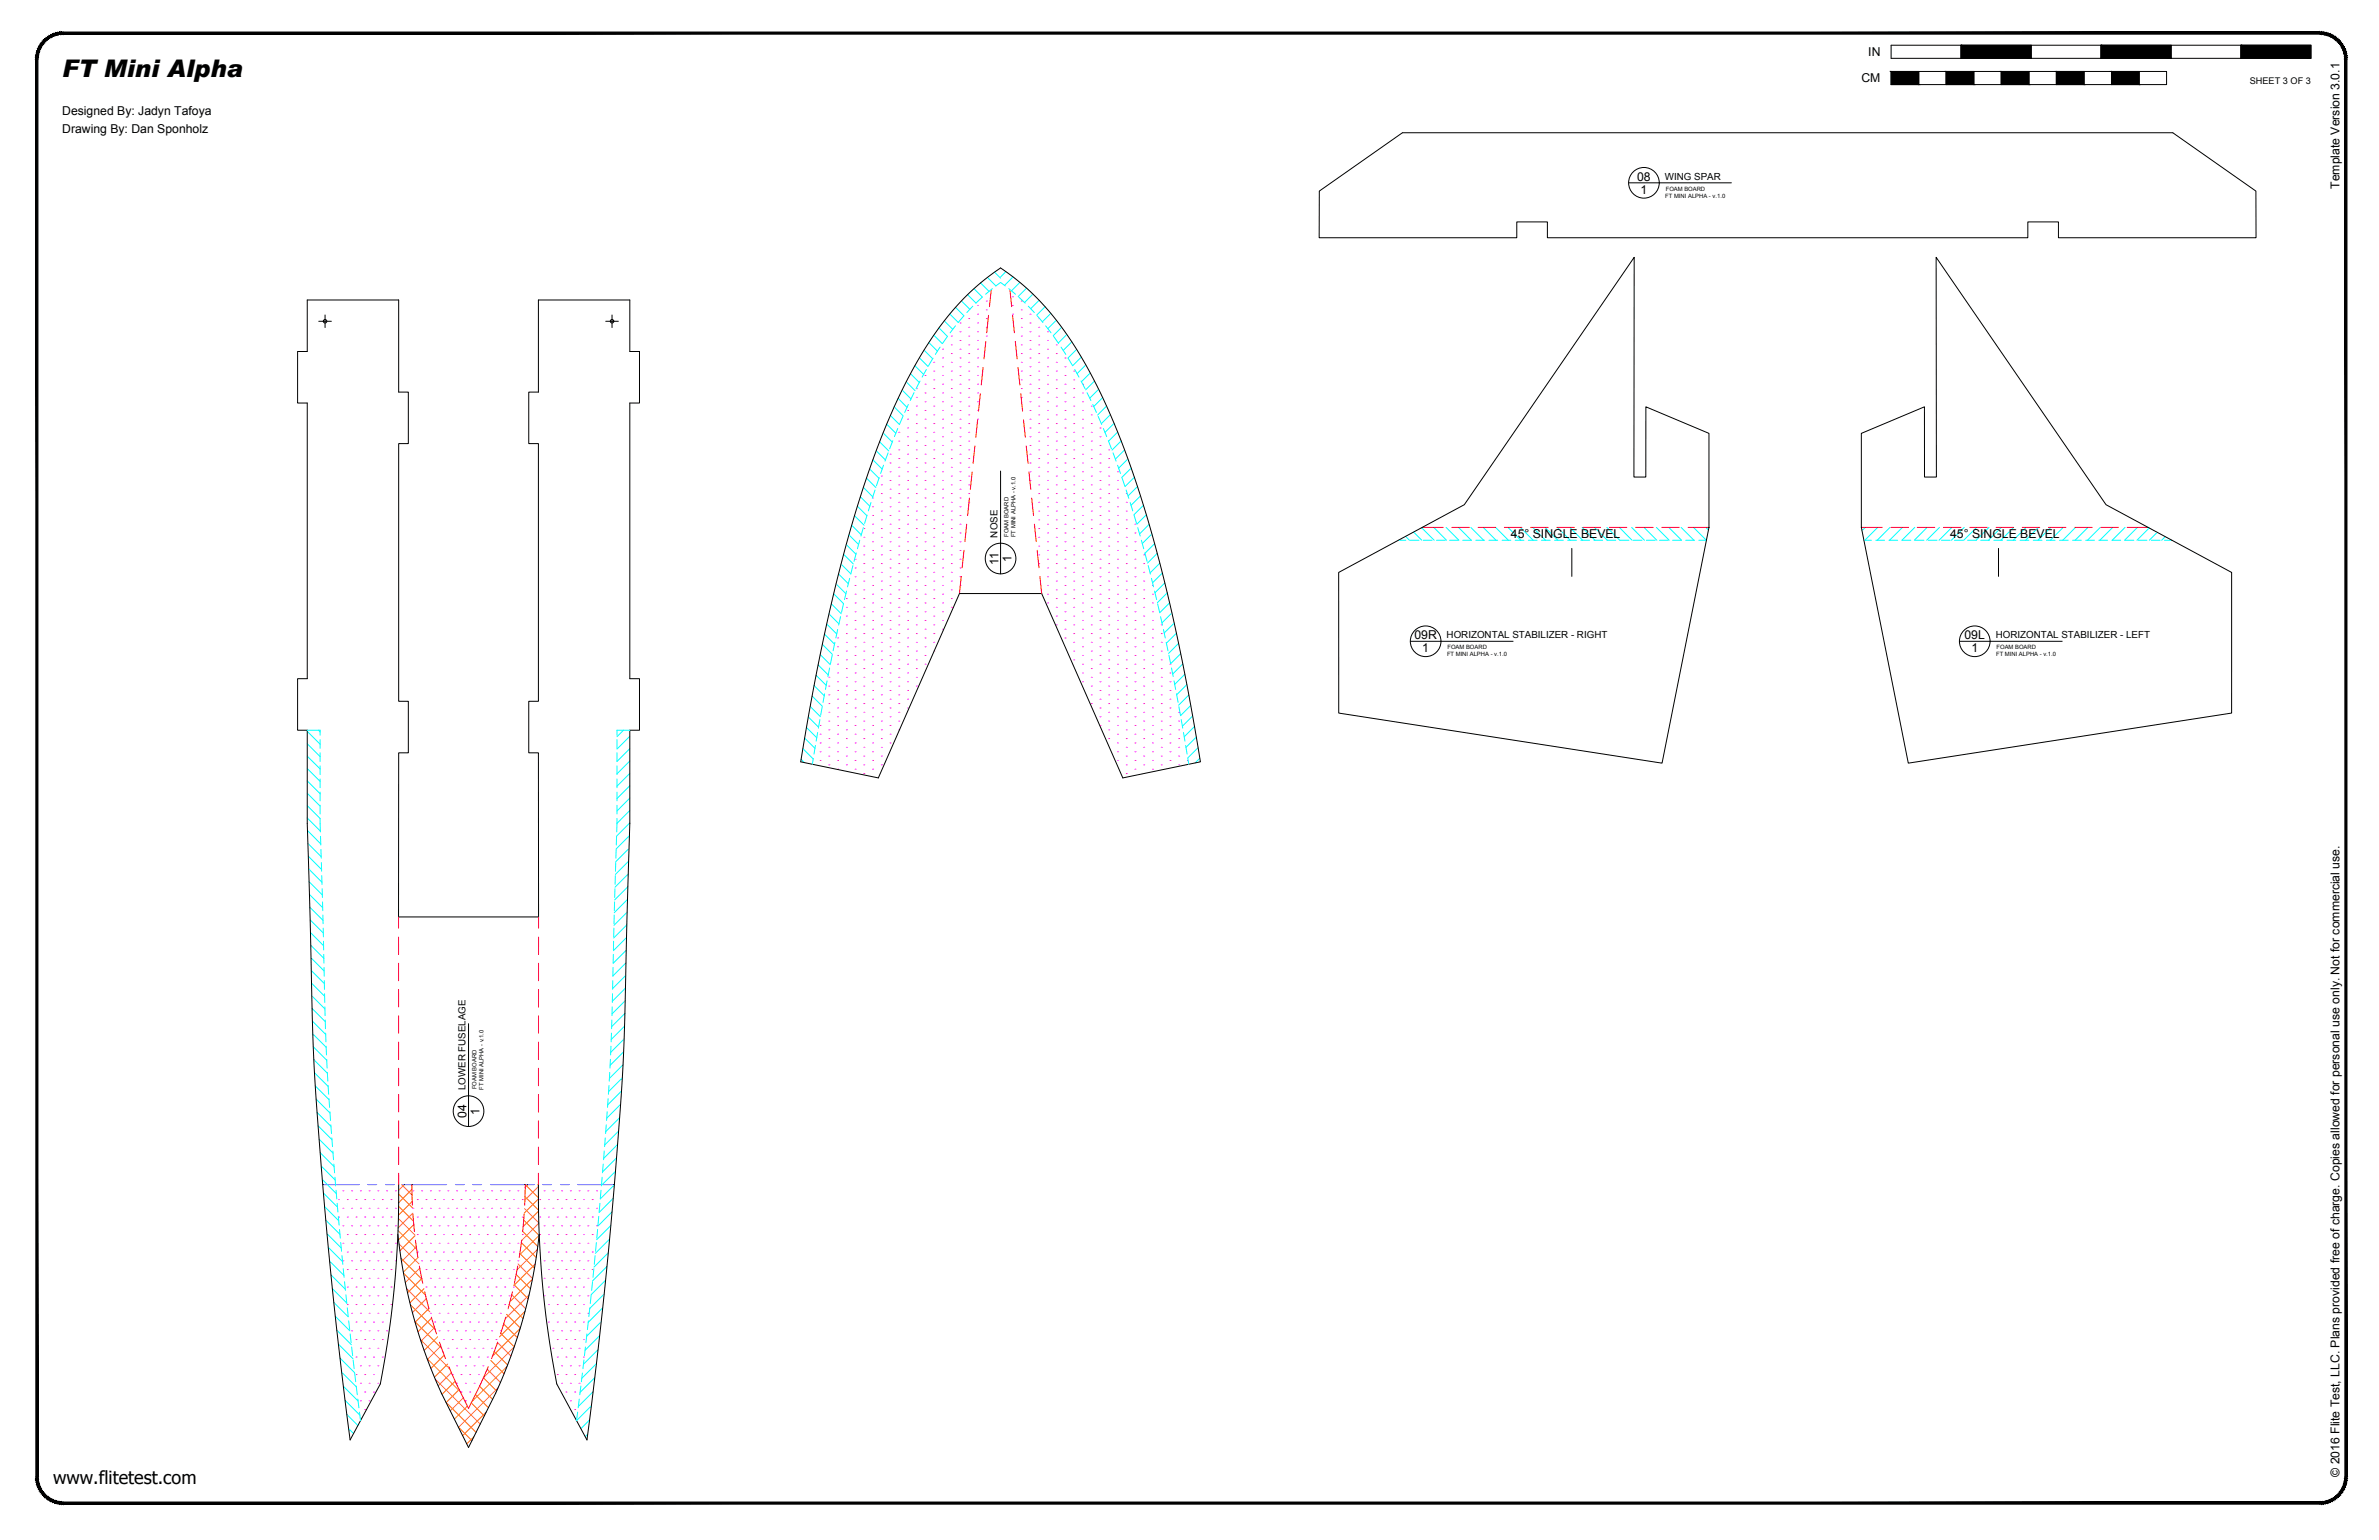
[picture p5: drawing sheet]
<svg xmlns="http://www.w3.org/2000/svg" width="864mm" height="559mm" viewBox="0 0 864 559" stroke-linecap="round" stroke-linejoin="round" font-family="sans-serif">
<defs><g id="words">
<text font-size="8.8" x="22.6" y="27.9">FT Mini Alpha</text>
<text font-size="6.6" x="19.3" y="538.4">www.flitetest.com</text>
<g font-size="4.4">
<text x="678.2" y="20.4">IN</text>
<text x="675.7" y="29.9">CM</text>
<text x="22.6" y="41.7">Designed By: Jadyn Tafoya</text>
<text x="22.6" y="48.1">Drawing By: Dan Sponholz</text>
<text x="594.3" y="65.5">08</text>
<text x="595.5" y="70.3">1</text>
<text x="849.2" y="68.5" transform="rotate(-90 849.2 68.5)">Template Version 3.0.1</text>
<text x="548.5" y="195.2">45° SINGLE BEVEL</text>
<text x="707.9" y="195.2">45° SINGLE BEVEL</text>
<text x="367.2" y="203.9" transform="rotate(-90 367.2 203.9)">1</text>
<text x="362.4" y="205.1" transform="rotate(-90 362.4 205.1)">11</text>
<text x="513.4" y="231.9">09R</text>
<text x="713.1" y="231.9">09L</text>
<text x="516.3" y="236.7">1</text>
<text x="715.6" y="236.7">1</text>
<text x="169.3" y="405.7" transform="rotate(-90 169.3 405.7)">04</text>
<text x="174" y="404.4" transform="rotate(-90 174 404.4)">1</text>
<text x="849.3" y="535.9" transform="rotate(-90 849.3 535.9)">© 2016 Flite Test, LLC. Plans provided free of charge. Copies allowed for personal use only. Not for commercial use.</text>
</g>
<g font-size="3.5">
<text x="604.4" y="65.2">WING SPAR</text>
<text x="362.1" y="195.1" transform="rotate(-90 362.1 195.1)">NOSE</text>
<text x="525.1" y="231.6">HORIZONTAL STABILIZER - RIGHT</text>
<text x="724.5" y="231.6">HORIZONTAL STABILIZER - LEFT</text>
<text x="169" y="395.6" transform="rotate(-90 169 395.6)">LOWER FUSELAGE</text>
</g>
<text font-size="3.3" x="816.7" y="30.4">SHEET 3 OF 3</text>
<g font-size="2.1">
<text x="604.5" y="71.8">FT MINI ALPHA - v.1.0</text>
<text x="604.7" y="69.3">FOAM BOARD</text>
<text x="366.1" y="194.7" transform="rotate(-90 366.1 194.7)">FOAM BOARD</text>
<text x="368.7" y="194.9" transform="rotate(-90 368.7 194.9)">FT MINI ALPHA - v.1.0</text>
<text x="525.3" y="238.2">FT MINI ALPHA - v.1.0</text>
<text x="525.5" y="235.6">FOAM BOARD</text>
<text x="724.6" y="238.2">FT MINI ALPHA - v.1.0</text>
<text x="724.8" y="235.6">FOAM BOARD</text>
<text x="173" y="395.3" transform="rotate(-90 173 395.3)">FOAM BOARD</text>
<text x="175.6" y="395.4" transform="rotate(-90 175.6 395.4)">FT MINI ALPHA - v.1.0</text>
</g>
</g></defs>
<!-- layer: 07 DE-PAPER -->
<g fill="none" stroke="#f0f" stroke-width=".36">
<path d="M348.5 117.2h.1M351.7 118.8h.1M351.7 115.6h.1M354.9 117.2h.1M354.9 114h.1M354.9 110.8h.1M358 118.8h.1M358 115.6h.1M358 112.4h.1M358 109.3h.1M367.6 114h.1M367.6 110.8h.1"/>
<path d="M367.6 107.7h.1M370.7 118.8h.1M370.7 115.6h.1M370.7 112.4h.1M370.7 109.3h.1M373.9 117.2h.1M373.9 114h.1M377.1 118.8h.1M377.1 115.6h.1M335.8 139.4h.1M335.8 136.2h.1M339 137.8h.1"/>
<path d="M339 134.7h.1M339 131.5h.1M342.2 139.4h.1M342.2 136.2h.1M342.2 133.1h.1M342.2 129.9h.1M342.2 126.7h.1M345.3 137.8h.1M345.3 134.7h.1M345.3 131.5h.1M345.3 128.3h.1M345.3 125.1h.1"/>
<path d="M345.3 122h.1M348.5 139.4h.1M348.5 136.2h.1M348.5 133.1h.1M348.5 129.9h.1M348.5 126.7h.1M348.5 123.5h.1M348.5 120.4h.1M351.7 137.8h.1M351.7 134.7h.1M351.7 131.5h.1M351.7 128.3h.1"/>
<path d="M351.7 125.1h.1M351.7 122h.1M354.9 139.4h.1M354.9 136.2h.1M354.9 133.1h.1M354.9 129.9h.1M354.9 126.7h.1M354.9 123.5h.1M354.9 120.4h.1M358 122h.1M370.7 137.8h.1M370.7 134.7h.1"/>
<path d="M370.7 131.5h.1M370.7 128.3h.1M370.7 125.1h.1M370.7 122h.1M373.9 139.4h.1M373.9 136.2h.1M373.9 133.1h.1M373.9 129.9h.1M373.9 126.7h.1M373.9 123.5h.1M373.9 120.4h.1M377.1 137.8h.1"/>
<path d="M377.1 134.7h.1M377.1 131.5h.1M377.1 128.3h.1M377.1 125.1h.1M377.1 122h.1M380.3 139.4h.1M380.3 136.2h.1M380.3 133.1h.1M380.3 129.9h.1M380.3 126.7h.1M380.3 123.5h.1M380.3 120.4h.1"/>
<path d="M383.4 137.8h.1M383.4 134.7h.1M383.4 131.5h.1M383.4 128.3h.1M383.4 125.1h.1M386.6 139.4h.1M386.6 136.2h.1M386.6 133.1h.1M386.6 129.9h.1M389.8 137.8h.1M389.8 134.7h.1M393 139.4h.1"/>
<path d="M326.3 156.9h.1M329.5 158.5h.1M329.5 155.3h.1M329.5 152.1h.1M329.5 148.9h.1M332.6 156.9h.1M332.6 153.7h.1M332.6 150.5h.1M332.6 147.4h.1M332.6 144.2h.1M332.6 141h.1M335.8 158.5h.1"/>
<path d="M335.8 155.3h.1M335.8 152.1h.1M335.8 148.9h.1M335.8 145.8h.1M335.8 142.6h.1M339 156.9h.1M339 153.7h.1M339 150.5h.1M339 147.4h.1M339 144.2h.1M339 141h.1M342.2 158.5h.1"/>
<path d="M342.2 155.3h.1M342.2 152.1h.1M342.2 148.9h.1M342.2 145.8h.1M342.2 142.6h.1M345.3 156.9h.1M345.3 153.7h.1M345.3 150.5h.1M345.3 147.4h.1M345.3 144.2h.1M345.3 141h.1M348.5 158.5h.1"/>
<path d="M348.5 155.3h.1M348.5 152.1h.1M348.5 148.9h.1M348.5 145.8h.1M348.5 142.6h.1M351.7 156.9h.1M351.7 153.7h.1M351.7 150.5h.1M351.7 147.4h.1M351.7 144.2h.1M351.7 141h.1M354.9 152.1h.1"/>
<path d="M354.9 148.9h.1M354.9 145.8h.1M354.9 142.6h.1M370.7 144.2h.1M370.7 141h.1M373.9 158.5h.1M373.9 155.3h.1M373.9 152.1h.1M373.9 148.9h.1M373.9 145.8h.1M373.9 142.6h.1M377.1 156.9h.1"/>
<path d="M377.1 153.7h.1M377.1 150.5h.1M377.1 147.4h.1M377.1 144.2h.1M377.1 141h.1M380.3 158.5h.1M380.3 155.3h.1M380.3 152.1h.1M380.3 148.9h.1M380.3 145.8h.1M380.3 142.6h.1M383.4 156.9h.1"/>
<path d="M383.4 153.7h.1M383.4 150.5h.1M383.4 147.4h.1M383.4 144.2h.1M383.4 141h.1M386.6 158.5h.1M386.6 155.3h.1M386.6 152.1h.1M386.6 148.9h.1M386.6 145.8h.1M386.6 142.6h.1M389.8 156.9h.1"/>
<path d="M389.8 153.7h.1M389.8 150.5h.1M389.8 147.4h.1M389.8 144.2h.1M389.8 141h.1M393 158.5h.1M393 155.3h.1M393 152.1h.1M393 148.9h.1M393 145.8h.1M393 142.6h.1M396.1 156.9h.1"/>
<path d="M396.1 153.7h.1M396.1 150.5h.1M396.1 147.4h.1M399.3 158.5h.1M399.3 155.3h.1M319.9 179.1h.1M319.9 175.9h.1M319.9 172.8h.1M323.1 177.5h.1M323.1 174.3h.1M323.1 171.2h.1M323.1 168h.1"/>
<path d="M323.1 164.8h.1M326.3 179.1h.1M326.3 175.9h.1M326.3 172.8h.1M326.3 169.6h.1M326.3 166.4h.1M326.3 163.2h.1M326.3 160.1h.1M329.5 177.5h.1M329.5 174.3h.1M329.5 171.2h.1M329.5 168h.1"/>
<path d="M329.5 164.8h.1M329.5 161.6h.1M332.6 179.1h.1M332.6 175.9h.1M332.6 172.8h.1M332.6 169.6h.1M332.6 166.4h.1M332.6 163.2h.1M332.6 160.1h.1M335.8 177.5h.1M335.8 174.3h.1M335.8 171.2h.1"/>
<path d="M335.8 168h.1M335.8 164.8h.1M335.8 161.6h.1M339 179.1h.1M339 175.9h.1M339 172.8h.1M339 169.6h.1M339 166.4h.1M339 163.2h.1M339 160.1h.1M342.2 177.5h.1M342.2 174.3h.1"/>
<path d="M342.2 171.2h.1M342.2 168h.1M342.2 164.8h.1M342.2 161.6h.1M345.3 179.1h.1M345.3 175.9h.1M345.3 172.8h.1M345.3 169.6h.1M345.3 166.4h.1M345.3 163.2h.1M345.3 160.1h.1M348.5 177.5h.1"/>
<path d="M348.5 174.3h.1M348.5 171.2h.1M348.5 168h.1M348.5 164.8h.1M348.5 161.6h.1M351.7 179.1h.1M351.7 175.9h.1M351.7 172.8h.1M351.7 169.6h.1M351.7 166.4h.1M351.7 163.2h.1M351.7 160.1h.1"/>
<path d="M373.9 174.3h.1M373.9 171.2h.1M373.9 168h.1M373.9 164.8h.1M373.9 161.6h.1M377.1 179.1h.1M377.1 175.9h.1M377.1 172.8h.1M377.1 169.6h.1M377.1 166.4h.1M377.1 163.2h.1M377.1 160.1h.1"/>
<path d="M380.3 177.5h.1M380.3 174.3h.1M380.3 171.2h.1M380.3 168h.1M380.3 164.8h.1M380.3 161.6h.1M383.4 179.1h.1M383.4 175.9h.1M383.4 172.8h.1M383.4 169.6h.1M383.4 166.4h.1M383.4 163.2h.1"/>
<path d="M383.4 160.1h.1M386.6 177.5h.1M386.6 174.3h.1M386.6 171.2h.1M386.6 168h.1M386.6 164.8h.1M386.6 161.6h.1M389.8 179.1h.1M389.8 175.9h.1M389.8 172.8h.1M389.8 169.6h.1M389.8 166.4h.1"/>
<path d="M389.8 163.2h.1M389.8 160.1h.1M393 177.5h.1M393 174.3h.1M393 171.2h.1M393 168h.1M393 164.8h.1M393 161.6h.1M396.1 179.1h.1M396.1 175.9h.1M396.1 172.8h.1M396.1 169.6h.1"/>
<path d="M396.1 166.4h.1M396.1 163.2h.1M396.1 160.1h.1M399.3 177.5h.1M399.3 174.3h.1M399.3 171.2h.1M399.3 168h.1M399.3 164.8h.1M399.3 161.6h.1M402.5 179.1h.1M402.5 175.9h.1M402.5 172.8h.1"/>
<path d="M402.5 169.6h.1M402.5 166.4h.1M402.5 163.2h.1M405.7 177.5h.1M405.7 174.3h.1M405.7 171.2h.1M408.8 179.1h.1M313.6 198.2h.1M313.6 195h.1M313.6 191.8h.1M316.8 199.7h.1M316.8 196.6h.1"/>
<path d="M316.8 193.4h.1M316.8 190.2h.1M316.8 187h.1M316.8 183.9h.1M316.8 180.7h.1M319.9 198.2h.1M319.9 195h.1M319.9 191.8h.1M319.9 188.6h.1M319.9 185.5h.1M319.9 182.3h.1M323.1 199.7h.1"/>
<path d="M323.1 196.6h.1M323.1 193.4h.1M323.1 190.2h.1M323.1 187h.1M323.1 183.9h.1M323.1 180.7h.1M326.3 198.2h.1M326.3 195h.1M326.3 191.8h.1M326.3 188.6h.1M326.3 185.5h.1M326.3 182.3h.1"/>
<path d="M329.5 199.7h.1M329.5 196.6h.1M329.5 193.4h.1M329.5 190.2h.1M329.5 187h.1M329.5 183.9h.1M329.5 180.7h.1M332.6 198.2h.1M332.6 195h.1M332.6 191.8h.1M332.6 188.6h.1M332.6 185.5h.1"/>
<path d="M332.6 182.3h.1M335.8 199.7h.1M335.8 196.6h.1M335.8 193.4h.1M335.8 190.2h.1M335.8 187h.1M335.8 183.9h.1M335.8 180.7h.1M339 198.2h.1M339 195h.1M339 191.8h.1M339 188.6h.1"/>
<path d="M339 185.5h.1M339 182.3h.1M342.2 199.7h.1M342.2 196.6h.1M342.2 193.4h.1M342.2 190.2h.1M342.2 187h.1M342.2 183.9h.1M342.2 180.7h.1M345.3 198.2h.1M345.3 195h.1M345.3 191.8h.1"/>
<path d="M345.3 188.6h.1M345.3 185.5h.1M345.3 182.3h.1M348.5 199.7h.1M348.5 196.6h.1M348.5 193.4h.1M348.5 190.2h.1M348.5 187h.1M348.5 183.9h.1M348.5 180.7h.1M351.7 182.3h.1M377.1 198.2h.1"/>
<path d="M377.1 195h.1M377.1 191.8h.1M377.1 188.6h.1M377.1 185.5h.1M377.1 182.3h.1M380.3 199.7h.1M380.3 196.6h.1M380.3 193.4h.1M380.3 190.2h.1M380.3 187h.1M380.3 183.9h.1M380.3 180.7h.1"/>
<path d="M383.4 198.2h.1M383.4 195h.1M383.4 191.8h.1M383.4 188.6h.1M383.4 185.5h.1M383.4 182.3h.1M386.6 199.7h.1M386.6 196.6h.1M386.6 193.4h.1M386.6 190.2h.1M386.6 187h.1M386.6 183.9h.1"/>
<path d="M386.6 180.7h.1M389.8 198.2h.1M389.8 195h.1M389.8 191.8h.1M389.8 188.6h.1M389.8 185.5h.1M389.8 182.3h.1M393 199.7h.1M393 196.6h.1M393 193.4h.1M393 190.2h.1M393 187h.1"/>
<path d="M393 183.9h.1M393 180.7h.1M396.1 198.2h.1M396.1 195h.1M396.1 191.8h.1M396.1 188.6h.1M396.1 185.5h.1M396.1 182.3h.1M399.3 199.7h.1M399.3 196.6h.1M399.3 193.4h.1M399.3 190.2h.1"/>
<path d="M399.3 187h.1M399.3 183.9h.1M399.3 180.7h.1M402.5 198.2h.1M402.5 195h.1M402.5 191.8h.1M402.5 188.6h.1M402.5 185.5h.1M402.5 182.3h.1M405.7 199.7h.1M405.7 196.6h.1M405.7 193.4h.1"/>
<path d="M405.7 190.2h.1M405.7 187h.1M405.7 183.9h.1M405.7 180.7h.1M408.8 198.2h.1M408.8 195h.1M408.8 191.8h.1M408.8 188.6h.1M408.8 185.5h.1M408.8 182.3h.1M412 199.7h.1M412 196.6h.1"/>
<path d="M412 193.4h.1M412 190.2h.1M307.2 217.2h.1M310.4 218.8h.1M310.4 215.6h.1M310.4 212.4h.1M310.4 209.3h.1M310.4 206.1h.1M310.4 202.9h.1M313.6 217.2h.1M313.6 214h.1M313.6 210.9h.1"/>
<path d="M313.6 207.7h.1M313.6 204.5h.1M313.6 201.3h.1M316.8 218.8h.1M316.8 215.6h.1M316.8 212.4h.1M316.8 209.3h.1M316.8 206.1h.1M316.8 202.9h.1M319.9 217.2h.1M319.9 214h.1M319.9 210.9h.1"/>
<path d="M319.9 207.7h.1M319.9 204.5h.1M319.9 201.3h.1M323.1 218.8h.1M323.1 215.6h.1M323.1 212.4h.1M323.1 209.3h.1M323.1 206.1h.1M323.1 202.9h.1M326.3 217.2h.1M326.3 214h.1M326.3 210.9h.1"/>
<path d="M326.3 207.7h.1M326.3 204.5h.1M326.3 201.3h.1M329.5 218.8h.1M329.5 215.6h.1M329.5 212.4h.1M329.5 209.3h.1M329.5 206.1h.1M329.5 202.9h.1M332.6 217.2h.1M332.6 214h.1M332.6 210.9h.1"/>
<path d="M332.6 207.7h.1M332.6 204.5h.1M332.6 201.3h.1M335.8 218.8h.1M335.8 215.6h.1M335.8 212.4h.1M335.8 209.3h.1M335.8 206.1h.1M335.8 202.9h.1M339 217.2h.1M339 214h.1M339 210.9h.1"/>
<path d="M339 207.7h.1M339 204.5h.1M339 201.3h.1M342.2 218.8h.1M342.2 215.6h.1M342.2 212.4h.1M342.2 209.3h.1M342.2 206.1h.1M342.2 202.9h.1M345.3 217.2h.1M345.3 214h.1M345.3 210.9h.1"/>
<path d="M345.3 207.7h.1M345.3 204.5h.1M345.3 201.3h.1M348.5 212.4h.1M348.5 209.3h.1M348.5 206.1h.1M348.5 202.9h.1M377.1 204.5h.1M377.1 201.3h.1M380.3 218.8h.1M380.3 215.6h.1M380.3 212.4h.1"/>
<path d="M380.3 209.3h.1M380.3 206.1h.1M380.3 202.9h.1M383.4 217.2h.1M383.4 214h.1M383.4 210.9h.1M383.4 207.7h.1M383.4 204.5h.1M383.4 201.3h.1M386.6 218.8h.1M386.6 215.6h.1M386.6 212.4h.1"/>
<path d="M386.6 209.3h.1M386.6 206.1h.1M386.6 202.9h.1M389.8 217.2h.1M389.8 214h.1M389.8 210.9h.1M389.8 207.7h.1M389.8 204.5h.1M389.8 201.3h.1M393 218.8h.1M393 215.6h.1M393 212.4h.1"/>
<path d="M393 209.3h.1M393 206.1h.1M393 202.9h.1M396.1 217.2h.1M396.1 214h.1M396.1 210.9h.1M396.1 207.7h.1M396.1 204.5h.1M396.1 201.3h.1M399.3 218.8h.1M399.3 215.6h.1M399.3 212.4h.1"/>
<path d="M399.3 209.3h.1M399.3 206.1h.1M399.3 202.9h.1M402.5 217.2h.1M402.5 214h.1M402.5 210.9h.1M402.5 207.7h.1M402.5 204.5h.1M402.5 201.3h.1M405.7 218.8h.1M405.7 215.6h.1M405.7 212.4h.1"/>
<path d="M405.7 209.3h.1M405.7 206.1h.1M405.7 202.9h.1M408.8 217.2h.1M408.8 214h.1M408.8 210.9h.1M408.8 207.7h.1M408.8 204.5h.1M408.8 201.3h.1M412 218.8h.1M412 215.6h.1M412 212.4h.1"/>
<path d="M412 209.3h.1M412 206.1h.1M412 202.9h.1M415.2 217.2h.1M415.2 214h.1M415.2 210.9h.1M415.2 207.7h.1M415.2 204.5h.1M415.2 201.3h.1M418.4 218.8h.1M418.4 215.6h.1M418.4 212.4h.1"/>
<path d="M304.1 237.8h.1M304.1 234.7h.1M304.1 231.5h.1M307.2 239.4h.1M307.2 236.3h.1M307.2 233.1h.1M307.2 229.9h.1M307.2 226.7h.1M307.2 223.6h.1M307.2 220.4h.1M310.4 237.8h.1M310.4 234.7h.1"/>
<path d="M310.4 231.5h.1M310.4 228.3h.1M310.4 225.1h.1M310.4 222h.1M313.6 239.4h.1M313.6 236.3h.1M313.6 233.1h.1M313.6 229.9h.1M313.6 226.7h.1M313.6 223.6h.1M313.6 220.4h.1M316.8 237.8h.1"/>
<path d="M316.8 234.7h.1M316.8 231.5h.1M316.8 228.3h.1M316.8 225.1h.1M316.8 222h.1M319.9 239.4h.1M319.9 236.3h.1M319.9 233.1h.1M319.9 229.9h.1M319.9 226.7h.1M319.9 223.6h.1M319.9 220.4h.1"/>
<path d="M323.1 237.8h.1M323.1 234.7h.1M323.1 231.5h.1M323.1 228.3h.1M323.1 225.1h.1M323.1 222h.1M326.3 239.4h.1M326.3 236.3h.1M326.3 233.1h.1M326.3 229.9h.1M326.3 226.7h.1M326.3 223.6h.1"/>
<path d="M326.3 220.4h.1M329.5 237.8h.1M329.5 234.7h.1M329.5 231.5h.1M329.5 228.3h.1M329.5 225.1h.1M329.5 222h.1M332.6 239.4h.1M332.6 236.3h.1M332.6 233.1h.1M332.6 229.9h.1M332.6 226.7h.1"/>
<path d="M332.6 223.6h.1M332.6 220.4h.1M335.8 237.8h.1M335.8 234.7h.1M335.8 231.5h.1M335.8 228.3h.1M335.8 225.1h.1M335.8 222h.1M339 236.3h.1M339 233.1h.1M339 229.9h.1M339 226.7h.1"/>
<path d="M339 223.6h.1M339 220.4h.1M342.2 228.3h.1M342.2 225.1h.1M342.2 222h.1M345.3 220.4h.1M383.4 226.7h.1M383.4 223.6h.1M383.4 220.4h.1M386.6 231.5h.1M386.6 228.3h.1M386.6 225.1h.1"/>
<path d="M386.6 222h.1M389.8 239.4h.1M389.8 236.3h.1M389.8 233.1h.1M389.8 229.9h.1M389.8 226.7h.1M389.8 223.6h.1M389.8 220.4h.1M393 237.8h.1M393 234.7h.1M393 231.5h.1M393 228.3h.1"/>
<path d="M393 225.1h.1M393 222h.1M396.1 239.4h.1M396.1 236.3h.1M396.1 233.1h.1M396.1 229.9h.1M396.1 226.7h.1M396.1 223.6h.1M396.1 220.4h.1M399.3 237.8h.1M399.3 234.7h.1M399.3 231.5h.1"/>
<path d="M399.3 228.3h.1M399.3 225.1h.1M399.3 222h.1M402.5 239.4h.1M402.5 236.3h.1M402.5 233.1h.1M402.5 229.9h.1M402.5 226.7h.1M402.5 223.6h.1M402.5 220.4h.1M405.7 237.8h.1M405.7 234.7h.1"/>
<path d="M405.7 231.5h.1M405.7 228.3h.1M405.7 225.1h.1M405.7 222h.1M408.8 239.4h.1M408.8 236.3h.1M408.8 233.1h.1M408.8 229.9h.1M408.8 226.7h.1M408.8 223.6h.1M408.8 220.4h.1M412 237.8h.1"/>
<path d="M412 234.7h.1M412 231.5h.1M412 228.3h.1M412 225.1h.1M412 222h.1M415.2 239.4h.1M415.2 236.3h.1M415.2 233.1h.1M415.2 229.9h.1M415.2 226.7h.1M415.2 223.6h.1M415.2 220.4h.1"/>
<path d="M418.4 237.8h.1M418.4 234.7h.1M418.4 231.5h.1M418.4 228.3h.1M418.4 225.1h.1M418.4 222h.1M421.5 239.4h.1M421.5 236.3h.1M421.5 233.1h.1M421.5 229.9h.1M421.5 226.7h.1M300.9 258.5h.1"/>
<path d="M300.9 255.3h.1M300.9 252.1h.1M300.9 249h.1M300.9 245.8h.1M304.1 256.9h.1M304.1 253.7h.1M304.1 250.5h.1M304.1 247.4h.1M304.1 244.2h.1M304.1 241h.1M307.2 258.5h.1M307.2 255.3h.1"/>
<path d="M307.2 252.1h.1M307.2 249h.1M307.2 245.8h.1M307.2 242.6h.1M310.4 256.9h.1M310.4 253.7h.1M310.4 250.5h.1M310.4 247.4h.1M310.4 244.2h.1M310.4 241h.1M313.6 258.5h.1M313.6 255.3h.1"/>
<path d="M313.6 252.1h.1M313.6 249h.1M313.6 245.8h.1M313.6 242.6h.1M316.8 256.9h.1M316.8 253.7h.1M316.8 250.5h.1M316.8 247.4h.1M316.8 244.2h.1M316.8 241h.1M319.9 258.5h.1M319.9 255.3h.1"/>
<path d="M319.9 252.1h.1M319.9 249h.1M319.9 245.8h.1M319.9 242.6h.1M323.1 256.9h.1M323.1 253.7h.1M323.1 250.5h.1M323.1 247.4h.1M323.1 244.2h.1M323.1 241h.1M326.3 258.5h.1M326.3 255.3h.1"/>
<path d="M326.3 252.1h.1M326.3 249h.1M326.3 245.8h.1M326.3 242.6h.1M329.5 256.9h.1M329.5 253.7h.1M329.5 250.5h.1M329.5 247.4h.1M329.5 244.2h.1M329.5 241h.1M332.6 249h.1M332.6 245.8h.1"/>
<path d="M332.6 242.6h.1M335.8 241h.1M393 247.4h.1M393 244.2h.1M393 241h.1M396.1 255.3h.1M396.1 252.1h.1M396.1 249h.1M396.1 245.8h.1M396.1 242.6h.1M399.3 256.9h.1M399.3 253.7h.1"/>
<path d="M399.3 250.5h.1M399.3 247.4h.1M399.3 244.2h.1M399.3 241h.1M402.5 258.5h.1M402.5 255.3h.1M402.5 252.1h.1M402.5 249h.1M402.5 245.8h.1M402.5 242.6h.1M405.7 256.9h.1M405.7 253.7h.1"/>
<path d="M405.7 250.5h.1M405.7 247.4h.1M405.7 244.2h.1M405.7 241h.1M408.8 258.5h.1M408.8 255.3h.1M408.8 252.1h.1M408.8 249h.1M408.8 245.8h.1M408.8 242.6h.1M412 256.9h.1M412 253.7h.1"/>
<path d="M412 250.5h.1M412 247.4h.1M412 244.2h.1M412 241h.1M415.2 258.5h.1M415.2 255.3h.1M415.2 252.1h.1M415.2 249h.1M415.2 245.8h.1M415.2 242.6h.1M418.4 256.9h.1M418.4 253.7h.1"/>
<path d="M418.4 250.5h.1M418.4 247.4h.1M418.4 244.2h.1M418.4 241h.1M421.5 258.5h.1M421.5 255.3h.1M421.5 252.1h.1M421.5 249h.1M421.5 245.8h.1M421.5 242.6h.1M424.7 256.9h.1M424.7 253.7h.1"/>
<path d="M424.7 250.5h.1M424.7 247.4h.1M424.7 244.2h.1M424.7 241h.1M427.9 258.5h.1M297.7 275.9h.1M297.7 272.8h.1M297.7 269.6h.1M297.7 266.4h.1M297.7 263.2h.1M300.9 277.5h.1M300.9 274.4h.1"/>
<path d="M300.9 271.2h.1M300.9 268h.1M300.9 264.8h.1M300.9 261.7h.1M304.1 279.1h.1M304.1 275.9h.1M304.1 272.8h.1M304.1 269.6h.1M304.1 266.4h.1M304.1 263.2h.1M304.1 260.1h.1M307.2 277.5h.1"/>
<path d="M307.2 274.4h.1M307.2 271.2h.1M307.2 268h.1M307.2 264.8h.1M307.2 261.7h.1M310.4 279.1h.1M310.4 275.9h.1M310.4 272.8h.1M310.4 269.6h.1M310.4 266.4h.1M310.4 263.2h.1M310.4 260.1h.1"/>
<path d="M313.6 277.5h.1M313.6 274.4h.1M313.6 271.2h.1M313.6 268h.1M313.6 264.8h.1M313.6 261.7h.1M316.8 279.1h.1M316.8 275.9h.1M316.8 272.8h.1M316.8 269.6h.1M316.8 266.4h.1M316.8 263.2h.1"/>
<path d="M316.8 260.1h.1M319.9 277.5h.1M319.9 274.4h.1M319.9 271.2h.1M319.9 268h.1M319.9 264.8h.1M319.9 261.7h.1M323.1 269.6h.1M323.1 266.4h.1M323.1 263.2h.1M323.1 260.1h.1M326.3 264.8h.1"/>
<path d="M326.3 261.7h.1M399.3 263.2h.1M399.3 260.1h.1M402.5 268h.1M402.5 264.8h.1M402.5 261.7h.1M405.7 275.9h.1M405.7 272.8h.1M405.7 269.6h.1M405.7 266.4h.1M405.7 263.2h.1M405.7 260.1h.1"/>
<path d="M408.8 277.5h.1M408.8 274.4h.1M408.8 271.2h.1M408.8 268h.1M408.8 264.8h.1M408.8 261.7h.1M412 279.1h.1M412 275.9h.1M412 272.8h.1M412 269.6h.1M412 266.4h.1M412 263.2h.1"/>
<path d="M412 260.1h.1M415.2 277.5h.1M415.2 274.4h.1M415.2 271.2h.1M415.2 268h.1M415.2 264.8h.1M415.2 261.7h.1M418.4 279.1h.1M418.4 275.9h.1M418.4 272.8h.1M418.4 269.6h.1M418.4 266.4h.1"/>
<path d="M418.4 263.2h.1M418.4 260.1h.1M421.5 277.5h.1M421.5 274.4h.1M421.5 271.2h.1M421.5 268h.1M421.5 264.8h.1M421.5 261.7h.1M424.7 275.9h.1M424.7 272.8h.1M424.7 269.6h.1M424.7 266.4h.1"/>
<path d="M424.7 263.2h.1M424.7 260.1h.1M427.9 277.5h.1M427.9 274.4h.1M427.9 271.2h.1M427.9 268h.1M427.9 264.8h.1M427.9 261.7h.1M431.1 275.9h.1M313.6 280.7h.1M408.8 280.7h.1M122.9 435.3h.1"/>
<path d="M124.5 432.1h.1M124.5 438.4h.1M126.1 435.3h.1M127.7 432.1h.1M127.7 438.4h.1M129.2 435.3h.1M130.8 432.1h.1M130.8 438.4h.1M132.4 435.3h.1M134 432.1h.1M134 438.4h.1M135.6 435.3h.1"/>
<path d="M137.2 432.1h.1M137.2 438.4h.1M138.8 435.3h.1M140.4 432.1h.1M140.4 438.4h.1M141.9 435.3h.1M143.5 432.1h.1M143.5 438.4h.1M149.9 432.1h.1M149.9 438.4h.1M151.5 435.3h.1M153.1 432.1h.1"/>
<path d="M153.1 438.4h.1M154.6 435.3h.1M156.2 432.1h.1M156.2 438.4h.1M157.8 435.3h.1M159.4 432.1h.1M159.4 438.4h.1M161 435.3h.1M162.6 432.1h.1M162.6 438.4h.1M164.2 435.3h.1M165.8 432.1h.1"/>
<path d="M165.8 438.4h.1M167.3 435.3h.1M168.9 432.1h.1M168.9 438.4h.1M170.5 435.3h.1M172.1 432.1h.1M172.1 438.4h.1M173.7 435.3h.1M175.3 432.1h.1M175.3 438.4h.1M176.9 435.3h.1M178.5 432.1h.1"/>
<path d="M178.5 438.4h.1M180.1 435.3h.1M181.6 432.1h.1M181.6 438.4h.1M183.2 435.3h.1M184.8 432.1h.1M184.8 438.4h.1M186.4 435.3h.1M188 432.1h.1M188 438.4h.1M189.6 435.3h.1M195.9 435.3h.1"/>
<path d="M197.5 432.1h.1M197.5 438.4h.1M199.1 435.3h.1M200.7 432.1h.1M200.7 438.4h.1M202.3 435.3h.1M203.9 432.1h.1M203.9 438.4h.1M205.5 435.3h.1M207 432.1h.1M207 438.4h.1M208.6 435.3h.1"/>
<path d="M210.2 432.1h.1M210.2 438.4h.1M211.8 435.3h.1M213.4 432.1h.1M213.4 438.4h.1M215 435.3h.1M216.6 432.1h.1M216.6 438.4h.1M122.9 441.6h.1M124.5 444.8h.1M124.5 451.1h.1M124.5 457.5h.1"/>
<path d="M126.1 441.6h.1M126.1 448h.1M126.1 454.3h.1M127.7 444.8h.1M127.7 451.1h.1M127.7 457.5h.1M129.2 441.6h.1M129.2 448h.1M129.2 454.3h.1M130.8 444.8h.1M130.8 451.1h.1M130.8 457.5h.1"/>
<path d="M132.4 441.6h.1M132.4 448h.1M132.4 454.3h.1M134 444.8h.1M134 451.1h.1M134 457.5h.1M135.6 441.6h.1M135.6 448h.1M135.6 454.3h.1M137.2 444.8h.1M137.2 451.1h.1M137.2 457.5h.1"/>
<path d="M138.8 441.6h.1M138.8 448h.1M138.8 454.3h.1M140.4 444.8h.1M140.4 451.1h.1M140.4 457.5h.1M141.9 441.6h.1M141.9 448h.1M141.9 454.3h.1M143.5 444.8h.1M143.5 451.1h.1M143.5 457.5h.1"/>
<path d="M151.5 441.6h.1M151.5 448h.1M151.5 454.3h.1M153.1 444.8h.1M153.1 451.1h.1M153.1 457.5h.1M154.6 441.6h.1M154.6 448h.1M154.6 454.3h.1M156.2 444.8h.1M156.2 451.1h.1M156.2 457.5h.1"/>
<path d="M157.8 441.6h.1M157.8 448h.1M157.8 454.3h.1M159.4 444.8h.1M159.4 451.1h.1M159.4 457.5h.1M161 441.6h.1M161 448h.1M161 454.3h.1M162.6 444.8h.1M162.6 451.1h.1M162.6 457.5h.1"/>
<path d="M164.2 441.6h.1M164.2 448h.1M164.2 454.3h.1M165.8 444.8h.1M165.8 451.1h.1M165.8 457.5h.1M167.3 441.6h.1M167.3 448h.1M167.3 454.3h.1M168.9 444.8h.1M168.9 451.1h.1M168.9 457.5h.1"/>
<path d="M170.5 441.6h.1M170.5 448h.1M170.5 454.3h.1M172.1 444.8h.1M172.1 451.1h.1M172.1 457.5h.1M173.7 441.6h.1M173.7 448h.1M173.7 454.3h.1M175.3 444.8h.1M175.3 451.1h.1M175.3 457.5h.1"/>
<path d="M176.9 441.6h.1M176.9 448h.1M176.9 454.3h.1M178.5 444.8h.1M178.5 451.1h.1M178.5 457.5h.1M180.1 441.6h.1M180.1 448h.1M180.1 454.3h.1M181.6 444.8h.1M181.6 451.1h.1M181.6 457.5h.1"/>
<path d="M183.2 441.6h.1M183.2 448h.1M183.2 454.3h.1M184.8 444.8h.1M184.8 451.1h.1M184.8 457.5h.1M186.4 441.6h.1M186.4 448h.1M186.4 454.3h.1M188 444.8h.1M188 451.1h.1M188 457.5h.1"/>
<path d="M189.6 441.6h.1M189.6 448h.1M195.9 441.6h.1M195.9 448h.1M197.5 444.8h.1M197.5 451.1h.1M197.5 457.5h.1M199.1 441.6h.1M199.1 448h.1M199.1 454.3h.1M200.7 444.8h.1M200.7 451.1h.1"/>
<path d="M200.7 457.5h.1M202.3 441.6h.1M202.3 448h.1M202.3 454.3h.1M203.9 444.8h.1M203.9 451.1h.1M203.9 457.5h.1M205.5 441.6h.1M205.5 448h.1M205.5 454.3h.1M207 444.8h.1M207 451.1h.1"/>
<path d="M207 457.5h.1M208.6 441.6h.1M208.6 448h.1M208.6 454.3h.1M210.2 444.8h.1M210.2 451.1h.1M210.2 457.5h.1M211.8 441.6h.1M211.8 448h.1M211.8 454.3h.1M213.4 444.8h.1M213.4 451.1h.1"/>
<path d="M213.4 457.5h.1M215 441.6h.1M215 448h.1M215 454.3h.1M216.6 444.8h.1M126.1 460.7h.1M126.1 467h.1M126.1 473.4h.1M127.7 463.8h.1M127.7 470.2h.1M127.7 476.5h.1M129.2 460.7h.1"/>
<path d="M129.2 467h.1M129.2 473.4h.1M129.2 479.7h.1M130.8 463.8h.1M130.8 470.2h.1M130.8 476.5h.1M132.4 460.7h.1M132.4 467h.1M132.4 473.4h.1M132.4 479.7h.1M134 463.8h.1M134 470.2h.1"/>
<path d="M134 476.5h.1M135.6 460.7h.1M135.6 467h.1M135.6 473.4h.1M135.6 479.7h.1M137.2 463.8h.1M137.2 470.2h.1M137.2 476.5h.1M138.8 460.7h.1M138.8 467h.1M138.8 473.4h.1M138.8 479.7h.1"/>
<path d="M140.4 463.8h.1M140.4 470.2h.1M140.4 476.5h.1M141.9 460.7h.1M141.9 467h.1M141.9 473.4h.1M154.6 460.7h.1M154.6 467h.1M156.2 463.8h.1M156.2 470.2h.1M156.2 476.5h.1M157.8 460.7h.1"/>
<path d="M157.8 467h.1M157.8 473.4h.1M157.8 479.7h.1M159.4 463.8h.1M159.4 470.2h.1M159.4 476.5h.1M161 460.7h.1M161 467h.1M161 473.4h.1M161 479.7h.1M162.6 463.8h.1M162.6 470.2h.1"/>
<path d="M162.6 476.5h.1M164.2 460.7h.1M164.2 467h.1M164.2 473.4h.1M164.2 479.7h.1M165.8 463.8h.1M165.8 470.2h.1M165.8 476.5h.1M167.3 460.7h.1M167.3 467h.1M167.3 473.4h.1M167.3 479.7h.1"/>
<path d="M168.9 463.8h.1M168.9 470.2h.1M168.9 476.5h.1M170.5 460.7h.1M170.5 467h.1M170.5 473.4h.1M170.5 479.7h.1M172.1 463.8h.1M172.1 470.2h.1M172.1 476.5h.1M173.7 460.7h.1M173.7 467h.1"/>
<path d="M173.7 473.4h.1M173.7 479.7h.1M175.3 463.8h.1M175.3 470.2h.1M175.3 476.5h.1M176.9 460.7h.1M176.9 467h.1M176.9 473.4h.1M176.9 479.7h.1M178.5 463.8h.1M178.5 470.2h.1M178.5 476.5h.1"/>
<path d="M180.1 460.7h.1M180.1 467h.1M180.1 473.4h.1M180.1 479.7h.1M181.6 463.8h.1M181.6 470.2h.1M181.6 476.5h.1M183.2 460.7h.1M183.2 467h.1M183.2 473.4h.1M184.8 463.8h.1M184.8 470.2h.1"/>
<path d="M186.4 460.7h.1M186.4 467h.1M197.5 463.8h.1M197.5 470.2h.1M199.1 460.7h.1M199.1 467h.1M199.1 473.4h.1M199.1 479.7h.1M200.7 463.8h.1M200.7 470.2h.1M200.7 476.5h.1M202.3 460.7h.1"/>
<path d="M202.3 467h.1M202.3 473.4h.1M202.3 479.7h.1M203.9 463.8h.1M203.9 470.2h.1M203.9 476.5h.1M205.5 460.7h.1M205.5 467h.1M205.5 473.4h.1M205.5 479.7h.1M207 463.8h.1M207 470.2h.1"/>
<path d="M207 476.5h.1M208.6 460.7h.1M208.6 467h.1M208.6 473.4h.1M208.6 479.7h.1M210.2 463.8h.1M210.2 470.2h.1M210.2 476.5h.1M211.8 460.7h.1M211.8 467h.1M211.8 473.4h.1M211.8 479.7h.1"/>
<path d="M213.4 463.8h.1M213.4 470.2h.1M213.4 476.5h.1M215 460.7h.1M127.7 482.9h.1M129.2 486.1h.1M129.2 492.4h.1M129.2 498.8h.1M130.8 482.9h.1M130.8 489.2h.1M130.8 495.6h.1M132.4 486.1h.1"/>
<path d="M132.4 492.4h.1M132.4 498.8h.1M134 482.9h.1M134 489.2h.1M134 495.6h.1M135.6 486.1h.1M135.6 492.4h.1M135.6 498.8h.1M137.2 482.9h.1M137.2 489.2h.1M137.2 495.6h.1M138.8 486.1h.1"/>
<path d="M138.8 492.4h.1M140.4 482.9h.1M159.4 482.9h.1M161 486.1h.1M162.6 482.9h.1M162.6 489.2h.1M164.2 486.1h.1M164.2 492.4h.1M164.2 498.8h.1M165.8 482.9h.1M165.8 489.2h.1M165.8 495.6h.1"/>
<path d="M167.3 486.1h.1M167.3 492.4h.1M167.3 498.8h.1M168.9 482.9h.1M168.9 489.2h.1M168.9 495.6h.1M170.5 486.1h.1M170.5 492.4h.1M170.5 498.8h.1M172.1 482.9h.1M172.1 489.2h.1M172.1 495.6h.1"/>
<path d="M173.7 486.1h.1M173.7 492.4h.1M173.7 498.8h.1M175.3 482.9h.1M175.3 489.2h.1M175.3 495.6h.1M176.9 486.1h.1M176.9 492.4h.1M178.5 482.9h.1M178.5 489.2h.1M180.1 486.1h.1M181.6 482.9h.1"/>
<path d="M200.7 482.9h.1M200.7 489.2h.1M202.3 486.1h.1M202.3 492.4h.1M202.3 498.8h.1M203.9 482.9h.1M203.9 489.2h.1M203.9 495.6h.1M205.5 486.1h.1M205.5 492.4h.1M205.5 498.8h.1M207 482.9h.1"/>
<path d="M207 489.2h.1M207 495.6h.1M208.6 486.1h.1M208.6 492.4h.1M208.6 498.8h.1M210.2 482.9h.1M210.2 489.2h.1M210.2 495.6h.1M211.8 486.1h.1M211.8 492.4h.1M130.8 501.9h.1M130.8 508.3h.1"/>
<path d="M130.8 514.6h.1M132.4 505.1h.1M132.4 511.5h.1M134 501.9h.1M134 508.3h.1M135.6 505.1h.1M137.2 501.9h.1M165.8 501.9h.1M167.3 505.1h.1M168.9 501.9h.1M168.9 508.3h.1M170.5 505.1h.1"/>
<path d="M172.1 501.9h.1M203.9 501.9h.1M205.5 505.1h.1M207 501.9h.1M207 508.3h.1M208.6 505.1h.1M208.6 511.5h.1M210.2 501.9h.1"/>
</g>
<!-- layer: 01 CUT -->
<g fill="none" stroke="#000" stroke-width=".36">
<path d="M478.9 69.3l30.2-21.1h279.6l30.2 21.1 .1 17h-71.8v-5.8h-11.1v5.8h-174.4v-5.8h-11.1v5.8h-71.7zM593.2 93.4l-.1 79.7h4.3l.1-25.5 22.9 9.7v34.1l-17.1 85.5-117.3-18.2v-51l45.6-24.6zM702.8 93.4l61.7 89.7 45.6 24.6v51l-117.4 18.2-17-85.5v-34.1l22.9-9.7v25.5h4.3zM350.1 108l5.7-5.2 7.4-5.6a100 100 0 0 1 32 37.1 284.4 284.4 0 0 1 23.3 60.5 734.5 734.5 0 0 1 17.3 81.6l-28.2 5.9-29.5-66.9h-29.8l-29.5 66.9-28.1-5.9a642.5 642.5 0 0 1 24.6-105.2 198.1 198.1 0 0 1 24.9-51.3l4.7-6.1zM570.6 199v10.2M725.5 199v10.2M144.7 429.8a364.9 364.9 0 0 1-2.7 47.9l-1.5 10.2-2.4 14.3-11 20.3a1826.8 1826.8 0 0 1-13.5-146.6l-1.2-49a1552.1 1552.1 0 0 1-.9-61.9h-3.5v-18.7h3.5v-100.1h-3.5v-18.7h3.5v-18.6h33.2v33.4h3.5v18.7h-3.5v93.5h3.5v18.7h-3.5v59.5h50.8l-.1-59.5h-3.5v-18.7h3.5v-93.5h-3.5v-18.7h3.5v-33.4h33.2v18.6h3.5v18.7h-3.5v100.1h3.5v18.7h-3.5a1775.2 1775.2 0 0 1-1 68.9l-.2 7a1036 1036 0 0 1-5.1 98l-4.2 41.8-5 41.8-11-20.3a359.9 359.9 0 0 1-6.7-65.8v-6.6M144.4 447.9a185.3 185.3 0 0 0 15.8 57.6l9.9 19.7 9.8-19.7a184.9 184.9 0 0 0 15.8-57.6"/>
<circle cx="118" cy="116.6" r=".64"/>
<circle cx="222.2" cy="116.6" r=".64"/>
</g>
<!-- layer: 02 SCORE -->
<g fill="none" stroke="#f00" stroke-width=".36">
<path d="M358.8 114.4l-.6 6.3M359.8 105.1l-.6 6.2M366.6 105.1l.6 6.2M367.6 114.4l.6 6.3M356.9 133.4l-.7 6.3M357.9 123.9l-.7 6.3M368.6 123.9l.6 6.3M369.6 133.4l.6 6.3M354.9 152.3l-.7 6.3M355.9 142.8l-.7 6.4M370.6 142.8l.6 6.4M371.5 152.3l.7 6.3"/>
<path d="M352.9 171.3l-.7 6.3M353.9 161.8l-.7 6.3M372.5 161.8l.7 6.3M373.5 171.3l.7 6.3M349.9 199.7l-.6 6.3M350.9 190.2l-.6 6.3M351.9 180.7l-.6 6.4M374.5 180.7l.7 6.4M375.5 190.2l.7 6.3M376.5 199.7l.7 6.3M516.3 191.4h7.6M527 191.4h6.4"/>
<path d="M536.6 191.4h6.3M546.1 191.4h6.3M555.6 191.4h6.4M565.1 191.4h6.4M574.7 191.4h6.3M584.2 191.4h6.3M593.7 191.4h6.4M603.2 191.4h6.4M612.8 191.4h7.6M675.7 191.4h7.6M686.5 191.4h6.3M696 191.4h6.3"/>
<path d="M705.5 191.4h6.4M715 191.4h6.4M724.6 191.4h6.3M734.1 191.4h6.3M743.6 191.4h6.4M753.1 191.4h6.4M762.7 191.4h6.3M772.2 191.4h7.6M348.9 209.2l-.6 6.2M377.5 209.2l.6 6.2M144.7 332.7v4.1M195.5 332.7v4.1"/>
<path d="M144.7 340v6.4M144.7 349.5v6.4M144.7 359.1v6.3M195.5 349.5v6.4M195.5 359.1v6.3M195.5 340v6.4M144.7 368.6v6.3M144.7 378.1v6.4M195.5 368.6v6.3M195.5 378.1v6.4M144.7 387.6v6.4M144.7 397.2v6.3"/>
<path d="M195.5 387.6v6.4M195.5 397.2v6.3M144.7 406.7v6.3M144.7 416.2v6.4M195.5 406.7v6.3M195.5 416.2v6.4M144.7 425.7v4.1M149.5 429.8l.2 7.5M190.7 429.8l-.2 7.5M195.4 425.7v4.1M149.9 440.5l.5 6.3M150.8 450l.9 6.3"/>
<path d="M152.2 459.4l1.3 6.2M187.9 459.4l-1.2 6.2M189.4 450l-.9 6.3M190.3 440.5l-.6 6.3M154.2 468.7l1.5 6.2M156.6 478l1.9 6M183.6 478l-1.9 6M186 468.7l-1.6 6.2M159.5 487l2.2 6M162.9 495.9l3.1 6.9 4.1 8.2 4.1-8.2 3-6.9M180.7 487l-2.3 6"/>
</g>
<!-- layer: 04 BEVEL -->
<g fill="none" stroke="#0ff" stroke-width=".36">
<path d="M361 98.7l2.2 2.2M365.2 98.6l-2 1.9M340.9 119l3.1 3-1.9 2.6M342.8 116.4l3.1 3.1M346.8 118.2l-1.9 2.6M346.9 111.5l3 3.1-2.1 2.4-3-3.1M349 109.2l3.1 3M351.2 106.9l3.1 3.1 2.3-2.2M353.1 111.1l-2.1 2.3M353.6 104.7l3 3.1M356 102.7l3 3M358.4 100.7l3.1 3"/>
<path d="M360.2 104.7l-2.4 2.1M361.5 103.8l1.7-1.3 1.7 1.3M366.2 104.7l2.4 2.1M367.7 100.5l-3 3.1M369.8 107.8l2.4 2.2M370.2 102.5l-3 3M372.7 104.5l-3.1 3.1M373.3 111.1l2.2 2.3M375 106.7l-3.1 3.1M376.5 114.6l2.1 2.4M377.2 109l-3 3M379.4 111.3l-3.1 3.1"/>
<path d="M379.6 118.2l1.9 2.6M381.5 113.7l-3.1 3.1M383.5 116.2l-3.1 3.1M385.4 118.7l-3.1 3.1M329 138.5l3.2 3.2M330.5 135.6l3.2 3.2M332.1 132.7l3.2 3.2M333.7 129.8l3.2 3.2M334 138.3l-1.5 2.8M335.4 127l3.2 3.2M336.3 134.1l-1.6 2.7M337.2 124.3l3.1 3.1"/>
<path d="M338.7 130l-1.6 2.7M339 121.6l3.1 3.1M341.3 126l-1.8 2.6M382.5 122l1.8 2.6M385.2 126l1.7 2.6M387.3 121.4l-3.1 3.1M389.1 124l-3.1 3.2M390.2 134.1l1.5 2.7M390.8 126.8l-3.1 3.2 1.7 2.7M392.4 138.3l1.5 2.8M392.5 129.6l-3.1 3.1M394.2 132.4l-3.2 3.2"/>
<path d="M395.8 135.3l-3.2 3.2M397.3 138.3l-3.2 3.2M320.6 157.1l3.3 3.3M321.9 153.9l3.3 3.3M323.2 150.8l3.3 3.2 1.3-2.9M324.1 159.9l-1.2 3M324.6 147.6l3.3 3.3M325.9 155.5l-1.2 2.9M326 144.6l3.3 3.2M327.5 141.5l3.2 3.3M329.7 146.8l-1.3 2.9M331.8 142.5l-1.4 2.8"/>
<path d="M394.6 142.5l1.4 2.8M396.7 146.8l1.3 2.9M398.7 151.1l1.2 2.9M398.8 141.2l-3.2 3.3M400.3 144.3l-3.3 3.2M400.5 155.5l1.2 2.9M401.7 147.3l-3.3 3.3M402.3 159.9l1.2 3M403.1 150.5l-3.3 3.2M404.4 153.6l-3.3 3.3M405.7 156.8l-3.3 3.3M407 160l-3.3 3.3"/>
<path d="M313.4 176.9l3.4 3.4M314.5 173.5l3.4 3.4M315.7 170.2l3.4 3.3M316.9 166.8l3.3 3.4M317.6 177.8l-1 3M318.1 163.6l3.3 3.3M319.2 173.3l-1.1 3M319.3 160.3l3.3 3.3M320.7 168.8l-1 3M322.4 164.3l-1.1 3M404 164.3l1.1 3M405.7 168.8l1 3"/>
<path d="M407.3 173.3l1 3M408.2 163.2l-3.3 3.4M408.8 177.8l1 3M409.5 166.5l-3.4 3.4M410.6 169.8l-3.4 3.4M411.8 173.2l-3.4 3.4M412.9 176.5l-3.4 3.5M414 179.9l-3.4 3.5M307.2 197.6l3.5 3.5M308.2 194.1l3.5 3.5M309.2 190.6l3.4 3.5M310.2 187.1l3.5 3.5"/>
<path d="M311.2 183.7l3.5 3.4M312.1 196l-.8 3.1M312.3 180.2l3.5 3.5M313.4 191.5l-.9 3M314.8 186.9l-.9 3M316.2 182.3l-1 3.1M410.3 182.3l.9 3.1M411.7 186.9l.9 3M413 191.5l.9 3M414.3 196l.9 3.1M415.1 183.3l-3.5 3.5M416.1 186.8l-3.4 3.4"/>
<path d="M417.2 190.2l-3.5 3.5M418.2 193.7l-3.5 3.5M419.1 197.3l-3.5 3.5M507.6 196h2.7M510.2 194.6l1.4 1.4M511.9 196h3.2M513.2 193.1l2.9 2.9M516.1 191.5l4.5 4.5M516.7 196h3.2M520.5 191.4l4.6 4.6M521.5 196h3.1M525 191.4l4.6 4.6"/>
<path d="M526.2 196h3.2M529.4 191.4l4.7 4.6M531 196h3.2M533.9 191.4l4.7 4.6M535.7 196h3.2M538.4 191.4l4.7 4.6M540.5 196h3.2M542.9 191.4l4.7 4.6M545.3 196h3.1M547.4 191.4l4.7 4.6M550 196h3.2M551.9 191.4l4.7 4.6"/>
<path d="M554.8 196h3.2M556.4 191.4l4.6 4.6M559.6 196h3.1M560.9 191.4l4.6 4.6M564.3 196h3.2M565.4 191.4l4.6 4.6M569.1 196h3.2M569.9 191.4l4.6 4.6M573.8 196h3.2M574.3 191.4l4.7 4.6M578.6 196h3.2M578.8 191.4l4.7 4.6"/>
<path d="M583.3 191.4l4.7 4.6M583.4 196h3.1M587.8 191.4l4.7 4.6M588.1 196h3.2M592.3 191.4l4.7 4.6M592.9 196h3.2M596.8 191.4l4.7 4.6M597.7 196h3.1M601.3 191.4l4.6 4.6M602.4 196h3.2M605.8 191.4l4.6 4.6h-3.2M610.3 191.4l4.6 4.6"/>
<path d="M611.9 196h3.2M614.8 191.4l4.6 4.6M616.7 196h2.7M619.2 191.4l1 .9M676.6 196h2.8M677.1 191.4l-1.2 1.2M680.9 196h3.2M681.6 191.4l-4.7 4.6M685.7 196h3.2M686.1 191.4l-4.7 4.6M690.6 191.4l-4.7 4.6M695.1 191.4l-4.6 4.6h3.1"/>
<path d="M695.2 196h3.2M699.6 191.4l-4.7 4.6M700 196h3.2M704.1 191.4l-4.7 4.6M704.8 196h3.1M708.6 191.4l-4.7 4.6M709.5 196h3.2M713 191.4l-4.6 4.6M714.3 196h3.2M717.5 191.4l-4.6 4.6M719 196h3.2M722 191.4l-4.6 4.6"/>
<path d="M723.8 196h3.2M726.5 191.4l-4.7 4.6M728.6 196h3.1M731 191.4l-4.7 4.6M733.3 196h3.2M735.5 191.4l-4.7 4.6M738.1 196h3.2M740 191.4l-4.7 4.6M742.9 196h3.1M744.5 191.4l-4.7 4.6M747.6 196h3.2M749 191.4l-4.7 4.6"/>
<path d="M752.4 196h3.2M753.4 191.4l-4.6 4.6M757.1 196h3.2M757.9 191.4l-4.6 4.6M761.9 196h3.2M762.4 191.4l-4.6 4.6M766.7 196h3.1M766.9 191.4l-4.6 4.6M771.4 191.4l-4.7 4.6M771.4 196h3.2M775.9 191.4l-4.7 4.6M776.2 196h3.2"/>
<path d="M780.2 191.6l-4.5 4.4M781 196h3.1M783.1 193.2l-2.9 2.8M785.7 196h2.7M786 194.7l-1.3 1.3M301.8 219.1l3.6 3.6M302.6 215.5l3.6 3.6-.7 3.1M303.5 211.9l3.6 3.5M304.4 208.3l3.6 3.5M305.3 204.7l3.5 3.5M306.2 201.1l3.6 3.6M307.3 214.5l-.7 3.1"/>
<path d="M308.4 209.8l-.7 3.1M309.6 205.2l-.8 3.1M310.8 200.6l-.8 3.1M415.6 200.6l.8 3.1M416.8 205.2l.8 3.1M418 209.8l.7 3.1M419.1 214.5l.8 3.1M420.1 200.8l-3.5 3.5M420.2 219.1l.7 3.1M421 204.3l-3.5 3.6M421.9 207.9l-3.5 3.6M422.8 211.5l-3.5 3.6"/>
<path d="M423.7 215.1l-3.6 3.6M424.6 218.8l-3.6 3.5M297.7 237.5l3.7 3.7M298.5 233.8l3.7 3.7M299.3 230.1l3.6 3.6M300.1 226.4l3.6 3.6M300.9 222.8l3.6 3.6M302.1 237.7l-.6 3.1M303.1 233.1l-.7 3.1M304.1 228.4l-.7 3.1M305.1 223.8l-.7 3M421.3 223.8l.7 3"/>
<path d="M422.3 228.4l.7 3.1M423.3 233.1l.7 3.1M425.4 222.4l-3.6 3.6M426.3 226.1l-3.7 3.6M427.1 229.8l-3.7 3.6M427.8 233.5l-3.6 3.6M428.6 237.2l-3.6 3.6-.7-3.1M294.1 256.3l3.7 3.8M294.8 252.5l3.7 3.7M295.5 248.8l3.7 3.7M296.2 245l3.7 3.7M297 241.3l3.7 3.6"/>
<path d="M298.5 256.4l-.6 3.1M299.3 251.7l-.5 3.2M300.2 247.1l-.6 3.1M301.2 242.4l-.7 3.1M425.3 242.4l.6 3.1M426.2 247.1l.6 3.1M427.1 251.7l.6 3.2M427.9 256.4l.6 3.1M429.4 240.9l-3.7 3.7M430.1 244.6l-3.7 3.7M430.8 248.4l-3.6 3.7M431.6 252.2l-3.7 3.7"/>
<path d="M432.3 256l-3.8 3.7M433 259.8l-3.8 3.7M111.5 278.9l4.7 4.6M111.5 274.4l4.7 4.6M111.5 269.9l4.7 4.6M111.5 265.4l4.7 4.6M111.5 265h4.7v1.8M115.6 265l.6 .6M116.2 268.4v3.2M116.2 273.1v3.2M116.2 277.9v3.2M224 268.4v3.2"/>
<path d="M224 277.9v3.2M226.3 265l-2.3 2.3M228.6 267.2l-4.6 4.6M228.6 271.6l-4.6 4.7v-3.2M228.6 276.1l-4.6 4.7M228.6 265h-4.6v1.8M290.8 275.5l1.2 1.2M291.4 271.6l3.8 3.8M292.1 267.8l3.7 3.7M292.7 264l3.8 3.7M293.4 260.1l3.7 3.8M295.2 275.2l-.3 2.1"/>
<path d="M296 270.5l-.5 3.1M296.8 265.8l-.5 3.1M297.6 261.1l-.5 3.1M428.8 261.1l.5 3.1M429.6 265.8l.5 3.1M430.4 270.5l.5 3.1M431.2 275.2l.3 2.1M433.6 263.6l-3.7 3.7M434.3 267.4l-3.8 3.8M434.9 271.3l-3.7 3.7M435.6 275.1l-1.8 1.7M111.5 296.8l4.8 4.8"/>
<path d="M111.5 292.3l4.7 4.7M111.5 287.8l4.7 4.7M111.5 283.4l4.7 4.6M116.2 282.7v3.1M116.2 287.4v3.2M116.2 292.2v3.2M116.2 297l.1 4.9M224 282.7v3.1M224 287.4v3.2M224 292.2v3.2M224 297v1.8M224 298.8l-.1 3.1"/>
<path d="M228.6 280.6l-4.6 4.7M228.6 285.1l-4.6 4.7M228.6 289.6l-4.6 4.7M228.6 294.1l-4.6 4.7M228.6 298.6l-4.8 4.8M111.6 301.4l4.8 4.8M111.8 306l4.8 4.8M111.9 310.7l4.8 4.8M112.1 315.3l4.8 4.8M112.2 319.9l4.8 4.8M116.3 303.5l.2 3.1M116.5 308.2l.1 3.2"/>
<path d="M116.7 313l.1 3.1M116.8 317.7l.1 3.2M223.4 317.7l-.1 3.2M223.5 313l-.1 3.1M223.7 308.2l-.1 3.2M223.8 303.5l-.1 3.1M228.1 317.1l-4.8 4.8M228.2 312.5l-4.8 4.8M228.3 307.9l-4.8 4.8M228.5 303.2l-4.8 4.8M112.3 324.6l4.8 4.8M112.5 329.2l4.8 4.8"/>
<path d="M112.6 333.8l4.8 4.8M112.7 338.4l4.8 4.8M116.9 322.5l.1 3.2M117.1 327.3l.1 3.1M117.2 332l.1 3.2M117.3 336.8l.1 3.2M222.8 336.8v3.2M223 332l-.1 3.2M223.1 327.3l-.1 3.1M223.2 322.5l-.1 3.2M227.5 335.6l-4.7 4.8M227.7 331l-4.8 4.8"/>
<path d="M227.8 326.4l-4.8 4.8M227.9 321.8l-4.8 4.8M112.8 343l4.8 4.7M112.9 347.6l4.8 4.7M113 352.2l4.7 4.7M113.1 356.7l4.7 4.8M117.4 341.5l.1 3.2M117.5 346.3l.1 3.2M117.6 351.1l.1 3.1M117.7 355.8l.1 3.2M222.4 355.8v3.2M222.5 351.1v3.1"/>
<path d="M222.6 346.3v3.2M222.7 341.5v3.2M227.1 358.5l-4.8 4.8M227.1 354l-4.7 4.7M227.2 349.4l-4.7 4.7M227.3 344.8l-4.7 4.7M227.4 340.2l-4.7 4.8M113.2 361.3l4.7 4.8M113.3 365.9l4.8 4.8M113.4 370.5l4.8 4.8M113.5 375.2l4.9 4.8M113.7 379.8l4.9 4.9"/>
<path d="M117.8 360.6l.1 3.2M117.9 365.4l.1 3.1M118.1 370.1v3.2M118.2 374.9l.1 3.1M118.4 379.6l.1 3.2M221.8 379.6l-.1 3.2M222 374.9l-.2 3.1M222.1 370.1l-.1 3.2M222.2 365.4v3.1M222.4 360.6l-.1 3.2M226.6 377l-4.9 4.9M226.7 372.3l-4.8 4.9"/>
<path d="M226.8 367.7l-4.8 4.8M227 363.1l-4.8 4.8M113.9 384.5l4.9 4.9M114.1 389.2l5 5M114.4 394l5 5M114.8 398.8l5 5M118.6 384.4l.2 3.2M118.8 389.1l.2 3.2M119.1 393.9l.2 3.2M119.4 398.7l.2 3.1M220.8 398.7l-.3 3.1M221.1 393.9l-.2 3.2"/>
<path d="M221.3 389.1l-.1 3.2M221.6 384.4l-.2 3.2M225.6 395.9l-5 5M225.9 391.1l-5 5M226.2 386.4l-5 4.9M226.4 381.7l-4.9 4.9M115.1 403.7l5 5M115.5 408.5l5 5M115.8 413.4l5.1 5M116.2 418.2l5.1 5.1M119.8 403.4l.2 3.2M120.1 408.1l.2 3.2"/>
<path d="M120.5 412.9l.2 3.2M120.8 417.7l.3 3.1M219.3 417.7l-.2 3.1M219.7 412.9l-.2 3.2M220.1 408.1l-.3 3.2M220.4 403.4l-.2 3.2M224.2 415.3l-5.1 5M224.6 410.4l-5.1 5.1M224.9 405.6l-5 5M225.3 400.7l-5.1 5.1M116.6 423.1l5.1 5.1M117 428l5.1 5.1"/>
<path d="M117.4 432.9l5.1 5.1M117.8 437.8l5.2 5.1M121.2 422.4l.3 3.2M121.6 427.1l.3 3.2M122 431.9l.3 3.2M122.4 436.6l.3 3.2M217.8 436.6l-.3 3.2M218.6 427.1l-.3 3.2M219 422.4l-.3 3.2M222.2 439.7l-5.1 5.2M222.6 434.8l-5.1 5.2M223 429.9l-5.1 5.2 .3-3.2"/>
<path d="M223.4 425l-5.1 5.1M223.8 420.2l-5.1 5M118.3 442.7l5.1 5.2M118.7 447.7l5.2 5.1M119.2 452.6l5.1 5.2M119.6 457.6l5.2 5.2M122.8 441.4l.3 3.1M123.2 446.1l.3 3.2M123.7 450.9l.3 3.1M124.1 455.6l.3 3.2M216 455.6l-.3 3.2M216.5 450.9l-.3 3.1"/>
<path d="M216.9 446.1l-.3 3.2M217.4 441.4l-.3 3.1M220.3 459.5l-5.2 5.2M220.8 454.6l-5.2 5.2M221.3 449.6l-5.2 5.2M221.7 444.7l-5.1 5.1M120.1 462.6l5.2 5.2M120.6 467.6l5.3 5.2M121.2 472.6l5.2 5.2M121.7 477.6l5.3 5.3M124.6 460.3l.3 3.2M125.1 465.1l.3 3.1"/>
<path d="M125.6 469.8l.3 3.2M126.1 474.6l.3 3.1M126.6 479.3l.3 3.1M213.6 479.3l-.4 3.1M214.1 474.6l-.3 3.1M214.6 469.8l-.3 3.2M215.1 465.1l-.3 3.1M215.6 460.3l-.3 3.2M218.2 479.6l-5.2 5.3M218.8 474.6l-5.3 5.2M219.3 469.5l-5.2 5.3M219.8 464.5l-5.2 5.3"/>
<path d="M122.3 482.7l5.3 5.2M122.8 487.7l5.3 5.3M123.4 492.8l5.3 5.3M124 497.9l5.3 5.3M127.1 484l.4 3.2M127.6 488.8l.4 3.1M128.2 493.5l.4 3.1M128.8 498.2l.3 3.2M211.4 498.2l-.4 3.2M212 493.5l-.4 3.1M212.5 488.8l-.3 3.1M213.1 484l-.4 3.2"/>
<path d="M215.9 499.9l-5.3 5.3M216.5 494.8l-5.3 5.3M217.1 489.7l-5.3 5.3M217.7 484.7l-5.3 5.2M124.6 503l5.4 5.3M125.2 508.1l5.4 5.4M125.9 513.2l4 4.1M126.6 518.4l1.8 1.8M129.3 502.9l.4 3.2M129.9 507.7l.4 3.1M130.5 512.4l.4 3.1M210.3 507.7l-.4 3.1"/>
<path d="M210.9 502.9l-.4 3.2M214 515.3l-3.1 3.1M214.7 510.1l-5.4 5.4 .4-3.1M215.3 505l-5.4 5.4M213.3 520.4l-.9 .9"/>
</g>
<!-- layer: 06 CAVITY -->
<g fill="none" stroke="#ff7f00" stroke-width=".36">
<path d="M144.7 437.8l5.4 5.3M144.7 433.3l5.1 5M145.8 429.8l3.8 3.8M146.8 429.8l-2.1 2.1M149.5 431.6l-4.8 4.8M149.6 436l-5 4.9M190.4 438.5l5.2 5.2M190.6 434.2l4.9 4.9M190.7 429.8l4.7 4.8M191.7 429.8l-1 1M195.2 429.8l.2 .3M195.4 430.6l-4.9 4.9"/>
<path d="M195.4 435l-5.1 5.2M195.5 439.5l-5.6 5.6M144.5 446.5l6.7 6.8M144.6 442.2l6 5.9M144.8 451.4l7.3 7.2M145.6 456.6l7.5 7.5M149.9 440.2l-5.4 5.4M150.2 444.4l-5.5 5.5M150.6 448.4l-5.4 5.5M151.1 452.4l-5.3 5.4M151.7 456.3l-5.3 5.3M188.1 458.7l5.2 5.2"/>
<path d="M188.7 454.8l5.3 5.3M189.3 450.9l5.4 5.4M189.7 446.8l5.5 5.5M190.1 442.7l5.6 5.6M194.3 458.7l-7.8 7.7M195.1 453.4l-7.4 7.4M195.6 443.9l-6.2 6.2M195.7 448.3l-7.1 7M146.5 462l7.9 7.9M147.6 467.6l8.4 8.4M149 473.4l9 9M150.6 479.6l9.7 9.7"/>
<path d="M152.4 460.2l-5.3 5.2M153.1 463.9l-5.2 5.2M153.9 467.6l-5.1 5.1M154.8 471.2l-5.1 5.1M155.7 474.8l-5 5M156.7 478.3l-5 5M183.9 476.9l5 5M184.9 473.4l5 5M185.8 469.8l5 5.1M186.6 466.2l5.1 5.1M187.4 462.5l5.2 5.1M190.6 475.8l-9.3 9.3"/>
<path d="M192.1 469.9l-8.7 8.6M193.3 464.2l-8.2 8.1M152.6 486.1l10.7 10.6M155 493l12.1 12M157.7 481.7l-4.9 5M158.9 485.1l-4.9 4.9M160 488.4l-4.8 4.9M161.2 491.7l-4.8 4.8M162.5 494.9l-4.8 4.8M163.9 498.1l-4.8 4.8M175.5 500l4.8 4.8M176.9 496.8l4.8 4.8"/>
<path d="M178.2 493.7l4.8 4.8M179.4 490.4l4.9 4.9M180.6 487.1l4.9 4.9M181.8 483.8l4.9 4.9-11.2 11.2M182.9 480.4l4.9 4.9M184 495.8l-12.7 12.8M188.8 482.1l-10 10M158 500.4l16.3 16.4M161.9 508.8l10.9 11M165.2 501.2l-4.7 4.8M166.4 517.8l4.9 4.9M166.7 504.2l-4.7 4.8"/>
<path d="M168.2 507.2l-4.8 4.8M169.7 510.2l-4.8 4.7M171.1 509l4.7 4.8M172.6 506l4.7 4.8M174.1 503l4.7 4.8M176.5 512.3l-8.6 8.6M180.8 503.6l-14.4 14.3M172 521.3l-2.6 2.6"/>
</g>
<!-- layer: 03 CREASE -->
<path d="M117.1 429.8h13.3M133.6 429.8h3.1M139.9 429.8h3.2M146.3 429.8h15.8M165.3 429.8h3.2M171.7 429.8h3.1M178 429.8h15.9M197.1 429.8h3.1M203.4 429.8h3.2M209.8 429.8h13.2" fill="none" stroke="#00f" stroke-width=".36"/>
<!-- layer: 24 DIMENSIONS -->
<path d="M115.7 116.6h4.6M118 114.3v4.6M219.9 116.6h4.6M222.2 114.3v4.6" fill="none" stroke="#000" stroke-width=".36"/>
<!-- layer: 23 NOTES -->
<g fill="none" stroke="#000" stroke-width=".36">
<path d="M591.2 66.3h37.3M363.2 170.9v37.3M512 232.7h37.3M711.3 232.7h37.3M170.1 371.4v37.4"/>
<circle cx="596.8" cy="66.3" r="5.6"/>
<circle cx="363.2" cy="202.7" r="5.6"/>
<circle cx="517.5" cy="232.7" r="5.6"/>
<circle cx="716.9" cy="232.7" r="5.6"/>
<circle cx="170.1" cy="403.2" r="5.6"/>
</g>
<!-- layer: 21 FULL-SIZE -->
<path d="M686.5 16.4h25.4v4.8h-25.4zM711.9 16.4h25.4v4.8h-25.4zM737.3 16.4h25.4v4.8h-25.4zM762.7 16.4h25.4v4.8h-25.4zM788.1 16.4h25.4v4.8h-25.4zM813.5 16.4h25.4v4.8h-25.4zM686.5 25.9h10v4.8h10v-4.8h10v4.8h10v-4.8h10v4.8h10v-4.8h10v4.8h10v-4.8h10v4.8h10v-4.8h-10v4.8h-10v-4.8h-10v4.8h-10v-4.8h-10v4.8h-10v-4.8h-10v4.8h-10v-4.8h-10v4.8h-10z" fill="none" stroke="#000" stroke-width=".36"/>
<g fill="#000" stroke="#000" stroke-width=".36">
<path d="M22.3 11.6h.6v.8zM22.3 11.6v.8h.6zM21.6 11.7l.7-.1v.8zM21.6 11.7l.1 .8 .6-.1zM21 11.8l.6-.1 .1 .8zM21 11.8l.1 .8 .6-.1zM20.4 12l.6-.2 .1 .8zM20.4 12l.2 .7 .5-.1zM19.7 12.2l.7-.2 .2 .7zM19.7 12.2l.3 .7 .6-.2zM19.1 12.4l.6-.2 .3 .7zM19.1 12.4l.3 .7 .6-.2zM18.5 12.7l.6-.3 .3 .7zM18.5 12.7l.4 .6 .5-.2zM18 13l.5-.3 .4 .6zM18 13l.3 .6 .6-.3zM17.4 13.3l.6-.3 .3 .6zM17.4 13.3l.4 .6 .5-.3zM16.9 13.7l.5-.4 .4 .6zM16.9 13.7l.5 .6 .4-.4zM16.4 14.1l.5-.4 .5 .6zM16.4 14.1l.5 .6 .5-.4zM15.9 14.5l.5-.4 .5 .6zM15.9 14.5l.6 .6 .4-.4zM15.9 14.5l.6 .6-1-.1zM15.5 15l.6 .5 .4-.4zM15.5 15l.6 .5h-1zM15.1 15.5l.6 .5 .4-.5zM15.1 15.5l.6 .5h-1zM14.7 16l.6 .5 .4-.5zM14.7 16l.6 .5-1 .1zM14.3 16.6l.7 .4 .3-.5zM14.3 16.6l.7 .4-1 .1zM14 17.1l.7 .4 .3-.5zM14 17.1l.7 .4-.9 .2zM13.8 17.7l.7 .3 .2-.5zM13.8 17.7l.7 .3-1 .4zM13.5 18.4l.8 .2 .2-.6zM13.5 18.4l.8 .2-.9 .4zM13.4 19l.7 .2 .2-.6zM13.4 19l.7 .2-.9 .4zM13.2 19.6l.8 .2 .1-.6zM13.2 19.6l.8 .2-.9 .4zM13.1 20.2l.8 .1 .1-.5zM13.1 20.2l.8 .1-.9 .6zM13 20.9h.8l.1-.6zM13 20.9h.8l-.8 .6zM13 21.5h.8v-.6z"/>
<path d="M711.9 16.4l25.4 4.8v-4.8zM711.9 16.4l25.4 4.8h-25.4z"/>
<path d="M762.7 16.4l25.4 4.8v-4.8zM762.7 16.4l25.4 4.8h-25.4z"/>
<path d="M813.5 16.4l25.4 4.8v-4.8zM813.5 16.4l25.4 4.8h-25.4z"/>
<path d="M22.9 12.4h819.2v-.8zM22.9 11.6h819.2l-819.2 .8z"/>
<path d="M13 21.5l.8 514.4v-514.4zM13 21.5l.8 514.4h-.8z"/>
<path d="M686.5 25.9l10 4.8v-4.8zM686.5 25.9l10 4.8h-10z"/>
<path d="M706.5 25.9l10 4.8v-4.8zM706.5 25.9l10 4.8h-10z"/>
<path d="M726.5 25.9l10 4.8v-4.8zM726.5 25.9l10 4.8h-10z"/>
<path d="M746.5 25.9l10 4.8v-4.8zM746.5 25.9l10 4.8h-10z"/>
<path d="M766.5 25.9l10 4.8v-4.8zM766.5 25.9l10 4.8h-10z"/>
<path d="M851.2 21.5l.8-.6v.6zM851.2 20.9v.6l.8-.6zM851.2 20.9l.7-.7 .1 .7zM851.1 20.3l.1 .6 .7-.7zM851.8 19.6l.1 .6-.8 .1zM851 19.8l.1 .5 .7-.7zM851.6 19l.2 .6-.8 .2zM850.9 19.2l.1 .6 .6-.8zM851.4 18.4l.2 .6-.7 .2zM850.7 18.6l.2 .6 .5-.8zM851.2 17.7l.2 .7-.7 .2zM850.5 18l.2 .6 .5-.9zM850.9 17.1l.3 .6-.7 .3zM850.3 17.5l.2 .5 .4-.9zM850.6 16.6l.3 .5-.6 .4zM850 17l.3 .5 .3-.9zM850.3 16l.3 .6-.6 .4zM849.7 16.5l.3 .5 .3-1zM849.9 15.5l.4 .5-.6 .5zM849.3 16l.4 .5 .2-1zM849.5 15l.4 .5-.6 .5zM848.9 15.5l.4 .5 .2-1zM849.1 14.5l.4 .5-.6 .5zM849.1 14.5l-.6 .6 .4 .4zM848.6 14.1l.5 .4-.6 .6zM848.6 14.1l-.5 .6 .4 .4zM848.1 13.7l.5 .4-.5 .6zM848.1 13.7l-.5 .6 .5 .4zM847.6 13.3l.5 .4-.5 .6zM847.6 13.3l-.5 .6 .5 .4zM847 13l.6 .3-.5 .6zM847 13l-.4 .6 .5 .3zM846.5 12.7l.5 .3-.4 .6zM846.5 12.7l-.4 .6 .5 .3zM845.9 12.4l.6 .3-.4 .6zM845.9 12.4l-.3 .7 .5 .2zM845.2 12.2l.7 .2-.3 .7zM845.2 12.2l-.2 .7 .6 .2zM844.6 12l.6 .2-.2 .7zM844.6 12l-.2 .7 .6 .2zM844 11.8l.6 .2-.2 .7zM844 11.8l-.2 .8 .6 .1zM843.4 11.7l.6 .1-.2 .8zM843.4 11.7l-.1 .8 .5 .1zM842.7 11.6l.7 .1-.1 .8zM842.7 11.6v.8l.6 .1zM842.1 11.6h.6v.8zM842.1 11.6v.8h.6z"/>
<path d="M13 535.9h.8l-.8 .6zM13 536.5h.8v-.6zM13 536.5h.8l-.7 .7zM13.8 536.5l-.7 .7 .8-.1zM13.1 537.2l.8-.1-.7 .7zM13.9 537.1l-.7 .7 .8-.1zM13.2 537.8l.8-.1-.6 .7zM14 537.7l-.6 .7 .7-.2zM13.4 538.4l.7-.2-.6 .9zM14.1 538.2l-.6 .9 .8-.3zM13.5 539.1l.8-.3-.5 .9zM14.3 538.8l-.5 .9 .7-.3zM13.8 539.7l.7-.3-.5 .9zM14.5 539.4l-.5 .9 .7-.4zM14 540.3l.7-.4-.4 .9zM14.7 539.9l-.4 .9 .7-.3zM14.3 540.8l.7-.3-.3 .9zM15 540.5l-.3 .9 .6-.4zM14.7 541.4l.6-.4-.2 .9zM15.3 541l-.2 .9 .6-.5zM15.1 541.9l.6-.5-.2 1zM15.7 541.4l-.2 1 .6-.5zM15.5 542.4l.6-.5-.2 1zM16.1 541.9l-.2 1 .6-.6zM16.5 542.3l-.1 1-.5-.4zM16.5 542.3l-.1 1 .5-.6zM16.9 542.7v1l-.5-.4zM16.9 542.7v1l.5-.6zM17.4 543.1v1l-.5-.4zM17.4 543.1v1l.4-.6zM17.8 543.5l.2 1-.6-.4zM17.8 543.5l.2 1 .3-.7zM18.3 543.8l.2 1-.5-.3zM18.3 543.8l.2 1 .4-.7zM18.9 544.1l.2 .9-.6-.2zM18.9 544.1l.2 .9 .3-.7zM19.4 544.3l.3 1-.6-.3zM19.4 544.3l.3 1 .3-.8zM20 544.5l.4 .9-.7-.1zM20 544.5l.4 .9 .2-.7zM20.6 544.7l.4 .9-.6-.2zM20.6 544.7l.4 .9 .1-.8zM21.1 544.8l.5 .9-.6-.1zM21.1 544.8l.5 .9 .1-.8zM21.7 544.9l.6 .9-.7-.1zM21.7 544.9l.6 .9v-.8zM22.3 545l.6 .8h-.6zM22.3 545l.6 .8v-.8z"/>
<path d="M851.2 21.5v514.4h.8zM851.2 21.5h.8v514.4z"/>
<path d="M22.9 545v.8l819.2-.8zM22.9 545.8l819.2-.8v.8z"/>
<path d="M842.1 545l.6 .8h-.6zM842.1 545l.6 .8v-.8zM842.7 545l.7 .7-.7 .1zM842.7 545l.7 .7-.1-.8zM843.3 544.9l.7 .7-.6 .1zM843.3 544.9l.7 .7-.2-.8zM843.8 544.8l.8 .6-.6 .2zM843.8 544.8l.8 .6-.2-.7zM844.4 544.7l.8 .6-.6 .1zM844.4 544.7l.8 .6-.2-.8zM845 544.5l.9 .5-.7 .3zM845 544.5l.9 .5-.3-.7zM845.6 544.3l.9 .5-.6 .2zM845.6 544.3l.9 .5-.4-.7zM846.1 544.1l.9 .4-.5 .3zM846.1 544.1l.9 .4-.4-.7zM846.6 543.8l1 .3-.6 .4zM846.6 543.8l1 .3-.5-.6zM847.1 543.5l1 .2-.5 .4zM847.1 543.5l1 .2-.5-.6zM847.6 543.1l1 .2-.5 .4zM847.6 543.1l1 .2-.5-.6zM848.1 542.7l1 .2-.5 .4zM848.1 542.7l1 .2-.6-.6zM848.5 542.3l1 .1-.4 .5zM848.9 541.9l-.4 .4 1 .1zM848.9 541.9h1l-.4 .5zM849.3 541.4l-.4 .5h1zM849.3 541.4h1l-.4 .5zM849.7 541l-.4 .4h1zM849.7 541l.9-.2-.3 .6zM850 540.5l-.3 .5 .9-.2zM850 540.5l.9-.2-.3 .5zM850.3 539.9l-.3 .6 .9-.2zM850.3 539.9l.9-.2-.3 .6zM850.5 539.4l-.2 .5 .9-.2zM850.5 539.4l.9-.3-.2 .6zM850.7 538.8l-.2 .6 .9-.3zM850.7 538.8l.9-.4-.2 .7zM850.9 538.2l-.2 .6 .9-.4zM850.9 538.2l.9-.4-.2 .6zM851 537.7l-.1 .5 .9-.4zM851 537.7l.9-.5-.1 .6zM851.1 537.1l-.1 .6 .9-.5zM851.1 537.1l.9-.6-.1 .7zM851.2 536.5l-.1 .6 .9-.6zM851.2 536.5l.8-.6v.6zM851.2 535.9v.6l.8-.6z"/>
</g>
<use href="#words"/>
</svg>
